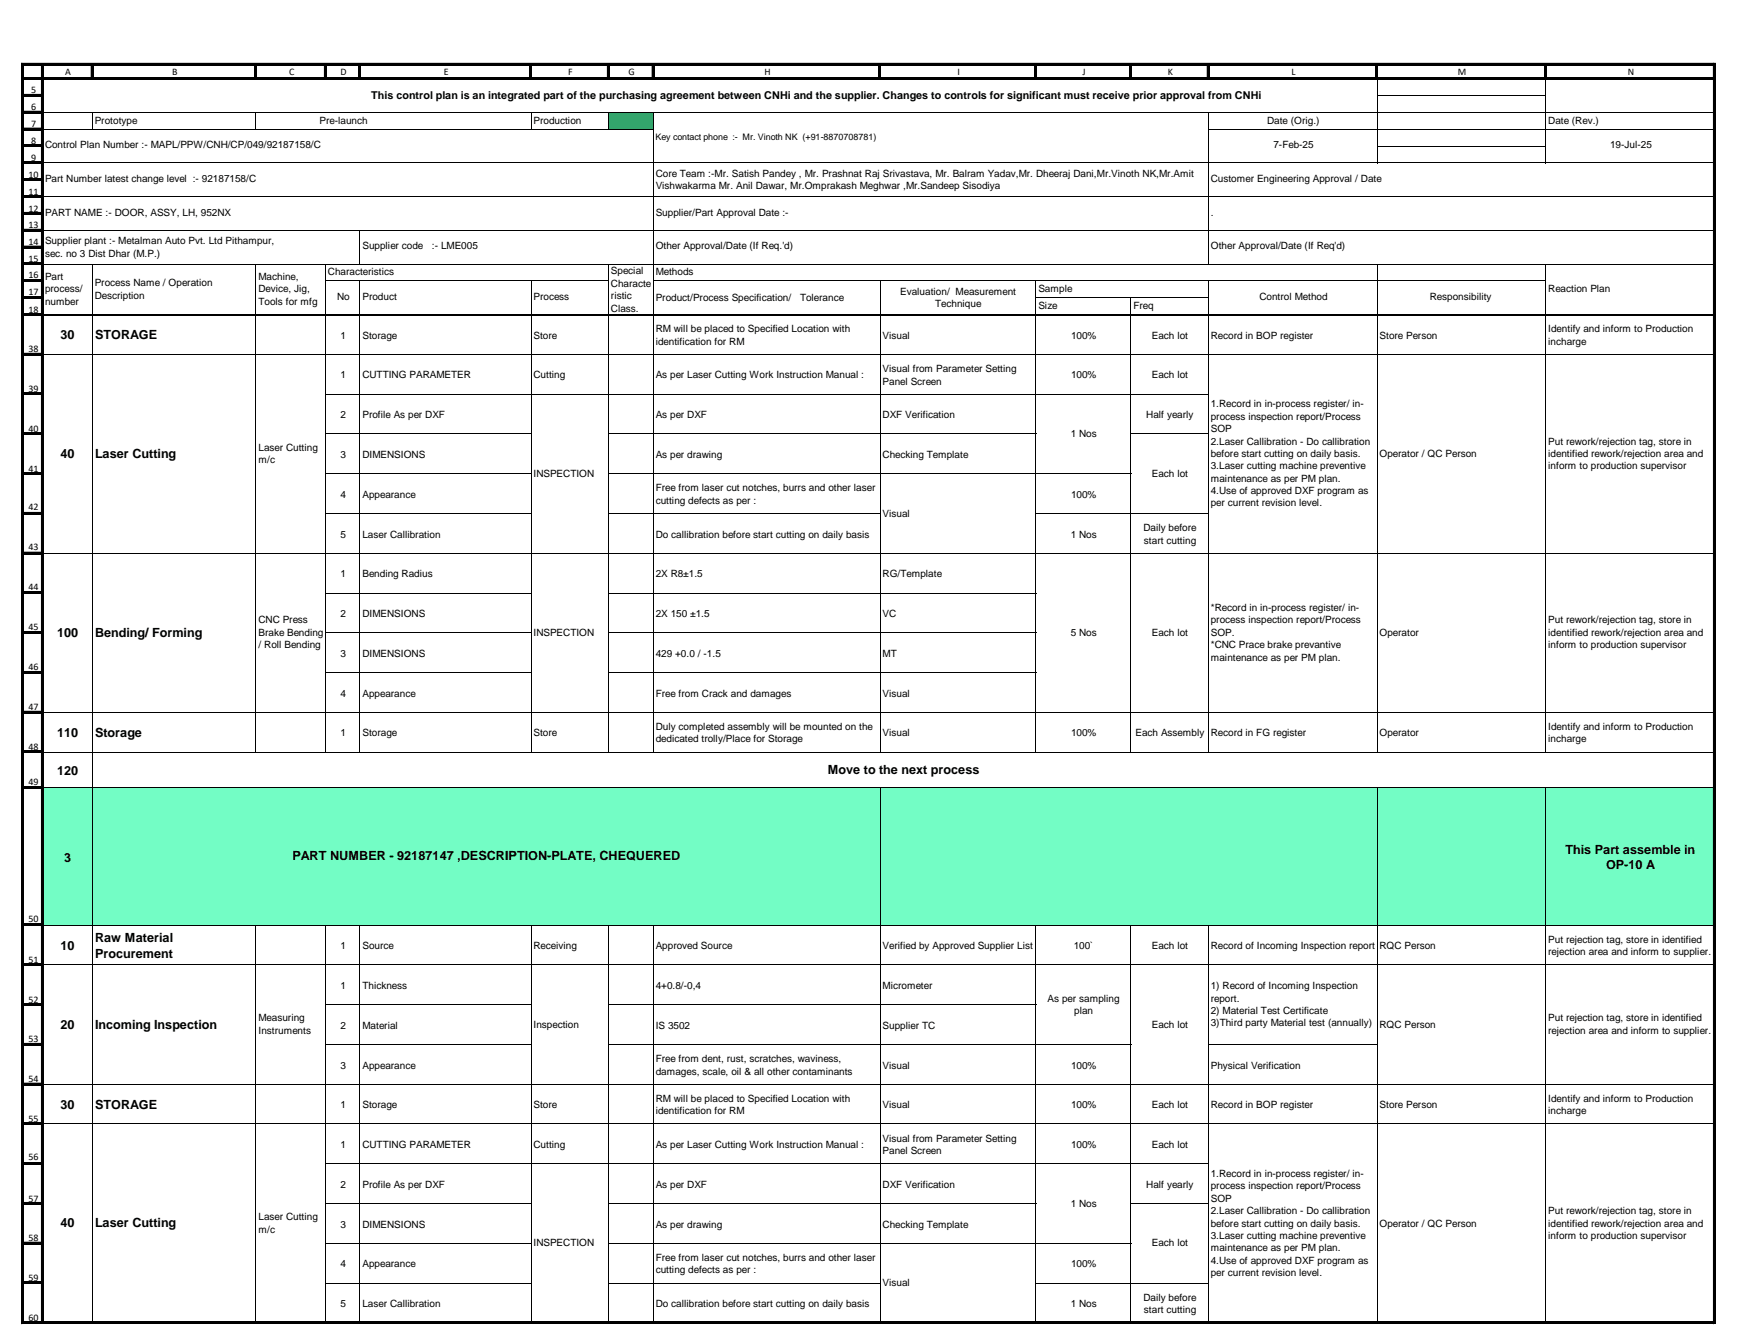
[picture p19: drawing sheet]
<svg xmlns="http://www.w3.org/2000/svg" width="279mm" height="216mm" viewBox="0 0 279 216" stroke-linecap="round" stroke-linejoin="round" font-family="sans-serif">
<defs><g id="words">
<g font-size="2">
<text x="9.7" y="54.6">30</text>
<text x="15.3" y="54.6">STORAGE</text>
<text x="9.7" y="73.6">40</text>
<text x="15.3" y="73.6">Laser Cutting</text>
<text x="9.2" y="102.4">100</text>
<text x="15.3" y="102.4">Bending/ Forming</text>
<text x="9.2" y="118.5">110</text>
<text x="15.3" y="118.5">Storage</text>
<text x="9.2" y="124.6">120</text>
<text x="133.2" y="124.4">Move to the next process</text>
<text x="251.8" y="137.2">This Part assemble in</text>
<text x="10.3" y="138.5">3</text>
<text x="47" y="138.3">PART NUMBER - 92187147 ,DESCRIPTION-PLATE, CHEQUERED</text>
<text x="258.4" y="139.8">OP-10 A</text>
<text x="9.7" y="152.7">10</text>
<text x="15.3" y="151.5">Raw Material</text>
<text x="15.3" y="154">Procurement</text>
<text x="9.7" y="165.3">20</text>
<text x="15.3" y="165.3">Incoming Inspection</text>
<text x="9.7" y="178.3">30</text>
<text x="15.3" y="178.3">STORAGE</text>
<text x="9.7" y="197.3">40</text>
<text x="15.3" y="197.3">Laser Cutting</text>
</g>
<text font-size="1.7" x="59.7" y="15.9">This control plan is an integrated part of the purchasing agreement between CNHi and the supplier. Changes to controls for significant must receive prior approval from CNHi</text>
<g font-size="1.6">
<text x="5" y="15">5</text>
<text x="5" y="17.7">6</text>
<text x="10.5" y="12">A</text>
<text x="27.7" y="12">B</text>
<text x="46.5" y="12">C</text>
<text x="54.8" y="12">D</text>
<text x="71.4" y="12">E</text>
<text x="91.4" y="12">F</text>
<text x="101.1" y="12">G</text>
<text x="123" y="12">H</text>
<text x="154" y="12">I</text>
<text x="174.1" y="12">J</text>
<text x="187.9" y="12">K</text>
<text x="207.7" y="12">L</text>
<text x="234.5" y="12">M</text>
<text x="261.8" y="12">N</text>
<text x="5" y="20.4">7</text>
<text x="5" y="23.2">8</text>
<text x="7.2" y="23.8">Control Plan Number :- MAPL/PPW/CNH/CP/049/92187158/C</text>
<text x="15.2" y="19.9">Prototype</text>
<text x="51.4" y="19.9">Pre-launch</text>
<text x="85.8" y="19.9">Production</text>
<text x="203.8" y="19.9">Date (Orig.)</text>
<text x="204.8" y="23.8">7-Feb-25</text>
<text x="249" y="19.9">Date (Rev.)</text>
<text x="259" y="23.8">19-Jul-25</text>
<text x="4.6" y="28.6">10</text>
<text x="5" y="25.9">9</text>
<text x="7.2" y="29.3">Part Number latest change level :- 92187158/C</text>
<text x="105.5" y="28.4">Core Team :-Mr. Satish Pandey , Mr. Prashnat Raj Srivastava, Mr. Balram Yadav,Mr. Dheeraj Dani,Mr.Vinoth NK,Mr.Amit</text>
<text x="194.8" y="29.3">Customer Engineering Approval / Date</text>
<text x="4.6" y="31.3">11</text>
<text x="4.6" y="34">12</text>
<text x="7.2" y="34.7">PART NAME :- DOOR, ASSY, LH, 952NX</text>
<text x="105.5" y="30.4">Vishwakarma Mr. Anil Dawar, Mr.Omprakash Meghwar ,Mr.Sandeep Sisodiya</text>
<text x="105.5" y="34.7">Supplier/Part Approval Date :-</text>
<text x="194.8" y="34.7">.</text>
<text x="4.6" y="36.7">13</text>
<text x="4.6" y="39.4">14</text>
<text x="7.2" y="39.3">Supplier plant :- Metalman Auto Pvt. Ltd Pithampur,</text>
<text x="7.2" y="41.2">sec. no 3 Dist Dhar (M.P.)</text>
<text x="58.3" y="40.1">Supplier code</text>
<text x="69.5" y="40.1">:- LME005</text>
<text x="105.5" y="40.1">Other Approval/Date (If Req.'d)</text>
<text x="194.8" y="40.1">Other Approval/Date (If Req'd)</text>
<text x="4.6" y="42.1">15</text>
<text x="4.6" y="44.7">16</text>
<text x="4.6" y="47.4">17</text>
<text x="7.2" y="45">Part</text>
<text x="7.2" y="47">process/</text>
<text x="15.2" y="46">Process Name / Operation</text>
<text x="41.6" y="45">Machine,</text>
<text x="41.6" y="47">Device, Jig,</text>
<text x="52.8" y="44.2">Characteristics</text>
<text x="98.3" y="44.1">Special</text>
<text x="98.3" y="46.1">Characte</text>
<text x="105.5" y="44.2">Methods</text>
<text x="144.8" y="47.4">Evaluation/ Measurement</text>
<text x="167" y="47">Sample</text>
<text x="249" y="46.9">Reaction Plan</text>
<text x="4.6" y="50.3">18</text>
<text x="7.2" y="49">number</text>
<text x="15.2" y="48">Description</text>
<text x="41.6" y="49">Tools for mfg</text>
<text x="54.2" y="48.2">No</text>
<text x="58.3" y="48.2">Product</text>
<text x="85.8" y="48.2">Process</text>
<text x="98.3" y="48.1">ristic</text>
<text x="98.3" y="50.1">Class.</text>
<text x="105.5" y="48.4">Product/Process Specification/</text>
<text x="105.5" y="53.4">RM will be placed to Specified Location with</text>
<text x="128.7" y="48.4">Tolerance</text>
<text x="150.4" y="49.4">Technique</text>
<text x="167" y="49.7">Size</text>
<text x="182.3" y="49.7">Freq</text>
<text x="202.6" y="48.2">Control Method</text>
<text x="230" y="48.2">Responsibility</text>
<text x="249" y="53.4">Identify and inform to Production</text>
<text x="4.6" y="56.6">38</text>
<text x="54.7" y="54.4">1</text>
<text x="58.3" y="54.4">Storage</text>
<text x="85.8" y="54.4">Store</text>
<text x="105.5" y="55.4">identification for RM</text>
<text x="142" y="54.4">Visual</text>
<text x="142" y="59.8">Visual from Parameter Setting</text>
<text x="172.3" y="54.4">100%</text>
<text x="185.3" y="54.4">Each lot</text>
<text x="194.8" y="54.4">Record in BOP register</text>
<text x="221.9" y="54.4">Store Person</text>
<text x="249" y="55.4">incharge</text>
<text x="4.6" y="63">39</text>
<text x="54.7" y="60.8">1</text>
<text x="58.3" y="60.8">CUTTING PARAMETER</text>
<text x="85.8" y="60.8">Cutting</text>
<text x="105.5" y="60.8">As per Laser Cutting Work Instruction Manual :</text>
<text x="142" y="61.8">Panel Screen</text>
<text x="172.3" y="60.8">100%</text>
<text x="185.3" y="60.8">Each lot</text>
<text x="194.8" y="65.5">1.Record in in-process register/ in-</text>
<text x="4.6" y="69.4">40</text>
<text x="54.7" y="67.2">2</text>
<text x="58.3" y="67.2">Profile As per DXF</text>
<text x="105.5" y="67.2">As per DXF</text>
<text x="142" y="67.2">DXF Verification</text>
<text x="172.2" y="70.2">1 Nos</text>
<text x="184.4" y="67.2">Half yearly</text>
<text x="194.8" y="67.5">process inspection report/Process</text>
<text x="194.8" y="69.5">SOP</text>
<text x="194.8" y="71.5">2.Laser Callibration - Do callibration</text>
<text x="249" y="71.5">Put rework/rejection tag, store in</text>
<text x="4.6" y="75.8">41</text>
<text x="41.6" y="72.4">Laser Cutting</text>
<text x="41.6" y="74.4">m/c</text>
<text x="54.7" y="73.6">3</text>
<text x="58.3" y="73.6">DIMENSIONS</text>
<text x="85.8" y="76.6">INSPECTION</text>
<text x="105.5" y="73.6">As per drawing</text>
<text x="142" y="73.6">Checking Template</text>
<text x="185.3" y="76.6">Each lot</text>
<text x="194.8" y="73.5">before start cutting on daily basis.</text>
<text x="194.8" y="75.5">3.Laser cutting machine preventive</text>
<text x="194.8" y="77.4">maintenance as per PM plan.</text>
<text x="221.9" y="73.5">Operator / QC Person</text>
<text x="249" y="73.5">identified rework/rejection area and</text>
<text x="249" y="75.5">inform to production supervisor</text>
<text x="4.6" y="82.1">42</text>
<text x="54.7" y="80">4</text>
<text x="58.3" y="80">Appearance</text>
<text x="105.5" y="79">Free from laser cut notches, burrs and other laser</text>
<text x="105.5" y="81">cutting defects as per :</text>
<text x="142" y="83">Visual</text>
<text x="172.3" y="80">100%</text>
<text x="194.8" y="79.4">4.Use of approved DXF program as</text>
<text x="194.8" y="81.4">per current revision level.</text>
<text x="4.6" y="88.5">43</text>
<text x="54.7" y="86.4">5</text>
<text x="58.3" y="86.4">Laser Callibration</text>
<text x="105.5" y="86.4">Do callibration before start cutting on daily basis</text>
<text x="172.2" y="86.4">1 Nos</text>
<text x="183.9" y="85.4">Daily before</text>
<text x="184" y="87.4">start cutting</text>
<text x="4.6" y="94.8">44</text>
<text x="54.7" y="92.8">1</text>
<text x="58.3" y="92.8">Bending Radius</text>
<text x="105.5" y="92.8">2X R8±1.5</text>
<text x="142" y="92.8">RG/Template</text>
<text x="4.6" y="101.2">45</text>
<text x="41.6" y="100.2">CNC Press</text>
<text x="54.7" y="99.2">2</text>
<text x="58.3" y="99.2">DIMENSIONS</text>
<text x="105.5" y="99.2">2X 150 ±1.5</text>
<text x="142" y="99.2">VC</text>
<text x="194.8" y="98.2">*Record in in-process register/ in-</text>
<text x="194.8" y="100.2">process inspection report/Process</text>
<text x="249" y="100.2">Put rework/rejection tag, store in</text>
<text x="4.6" y="107.6">46</text>
<text x="41.6" y="102.2">Brake Bending</text>
<text x="41.6" y="104.2">/ Roll Bending</text>
<text x="54.7" y="105.6">3</text>
<text x="58.3" y="105.6">DIMENSIONS</text>
<text x="85.8" y="102.2">INSPECTION</text>
<text x="105.5" y="105.6">429 +0.0 / -1.5</text>
<text x="142" y="105.6">MT</text>
<text x="172.2" y="102.2">5 Nos</text>
<text x="185.3" y="102.2">Each lot</text>
<text x="194.8" y="102.2">SOP.</text>
<text x="194.8" y="104.2">*CNC Prace brake prevantive</text>
<text x="194.8" y="106.2">maintenance as per PM plan.</text>
<text x="221.9" y="102.2">Operator</text>
<text x="249" y="102.2">identified rework/rejection area and</text>
<text x="249" y="104.2">inform to production supervisor</text>
<text x="54.7" y="112">4</text>
<text x="58.3" y="112">Appearance</text>
<text x="105.5" y="112">Free from Crack and damages</text>
<text x="142" y="112">Visual</text>
<text x="4.6" y="114.2">47</text>
<text x="54.7" y="118.4">1</text>
<text x="58.3" y="118.4">Storage</text>
<text x="85.8" y="118.4">Store</text>
<text x="105.5" y="117.4">Duly completed assembly will be mounted on the</text>
<text x="105.5" y="119.4">dedicated trolly/Place for Storage</text>
<text x="142" y="118.4">Visual</text>
<text x="172.3" y="118.4">100%</text>
<text x="182.7" y="118.4">Each Assembly</text>
<text x="194.8" y="118.4">Record in FG register</text>
<text x="221.9" y="118.4">Operator</text>
<text x="249" y="117.4">Identify and inform to Production</text>
<text x="249" y="119.4">incharge</text>
<text x="4.6" y="120.6">48</text>
<text x="4.6" y="126.2">49</text>
<text x="4.6" y="148.2">50</text>
<text x="4.6" y="154.8">51</text>
<text x="54.7" y="152.6">1</text>
<text x="58.3" y="152.6">Source</text>
<text x="85.8" y="152.6">Receiving</text>
<text x="105.5" y="152.6">Approved Source</text>
<text x="142" y="152.6">Verified by Approved Supplier List</text>
<text x="172.7" y="152.6">100`</text>
<text x="185.3" y="152.6">Each lot</text>
<text x="194.8" y="152.6">Record of Incoming Inspection report</text>
<text x="221.9" y="152.6">RQC Person</text>
<text x="249" y="151.6">Put rejection tag, store in identified</text>
<text x="249" y="153.6">rejection area and inform to supplier.</text>
<text x="4.6" y="161.2">52</text>
<text x="54.7" y="159">1</text>
<text x="58.3" y="159">Thickness</text>
<text x="105.5" y="159">4+0.8/-0,4</text>
<text x="142" y="159">Micrometer</text>
<text x="168.5" y="161">As per sampling</text>
<text x="194.8" y="159">1) Record of Incoming Inspection</text>
<text x="194.8" y="161">report.</text>
<text x="4.6" y="167.6">53</text>
<text x="41.6" y="164.2">Measuring</text>
<text x="41.6" y="166.2">Instruments</text>
<text x="54.7" y="165.4">2</text>
<text x="58.3" y="165.4">Material</text>
<text x="85.8" y="165.2">Inspection</text>
<text x="105.5" y="165.4">IS 3502</text>
<text x="142" y="165.4">Supplier TC</text>
<text x="172.8" y="163">plan</text>
<text x="185.3" y="165.2">Each lot</text>
<text x="194.8" y="163">2) Material Test Certificate</text>
<text x="194.8" y="165">3)Third party Material test (annually)</text>
<text x="221.9" y="165.2">RQC Person</text>
<text x="249" y="164.2">Put rejection tag, store in identified</text>
<text x="249" y="166.2">rejection area and inform to supplier.</text>
<text x="4.6" y="174">54</text>
<text x="54.7" y="171.8">3</text>
<text x="58.3" y="171.8">Appearance</text>
<text x="105.5" y="170.8">Free from dent, rust, scratches, waviness,</text>
<text x="105.5" y="172.8">damages, scale, oil &amp; all other contaminants</text>
<text x="142" y="171.8">Visual</text>
<text x="172.3" y="171.8">100%</text>
<text x="194.8" y="171.8">Physical Verification</text>
<text x="54.7" y="178.2">1</text>
<text x="58.3" y="178.2">Storage</text>
<text x="85.8" y="178.2">Store</text>
<text x="105.5" y="177.2">RM will be placed to Specified Location with</text>
<text x="105.5" y="179.1">identification for RM</text>
<text x="142" y="178.2">Visual</text>
<text x="172.3" y="178.2">100%</text>
<text x="185.3" y="178.2">Each lot</text>
<text x="194.8" y="178.2">Record in BOP register</text>
<text x="221.9" y="178.2">Store Person</text>
<text x="249" y="177.2">Identify and inform to Production</text>
<text x="249" y="179.1">incharge</text>
<text x="4.6" y="180.4">55</text>
<text x="54.7" y="184.6">1</text>
<text x="58.3" y="184.6">CUTTING PARAMETER</text>
<text x="85.8" y="184.6">Cutting</text>
<text x="105.5" y="184.6">As per Laser Cutting Work Instruction Manual :</text>
<text x="142" y="183.5">Visual from Parameter Setting</text>
<text x="142" y="185.5">Panel Screen</text>
<text x="172.3" y="184.6">100%</text>
<text x="185.3" y="184.6">Each lot</text>
<text x="4.6" y="186.5">56</text>
<text x="54.7" y="191">2</text>
<text x="58.3" y="191">Profile As per DXF</text>
<text x="105.5" y="191">As per DXF</text>
<text x="142" y="191">DXF Verification</text>
<text x="184.4" y="191">Half yearly</text>
<text x="194.8" y="189.2">1.Record in in-process register/ in-</text>
<text x="194.8" y="191.2">process inspection report/Process</text>
<text x="4.6" y="193.2">57</text>
<text x="41.6" y="196.2">Laser Cutting</text>
<text x="54.7" y="197.3">3</text>
<text x="58.3" y="197.3">DIMENSIONS</text>
<text x="105.5" y="197.3">As per drawing</text>
<text x="142" y="197.3">Checking Template</text>
<text x="172.2" y="194">1 Nos</text>
<text x="194.8" y="193.2">SOP</text>
<text x="194.8" y="195.2">2.Laser Callibration - Do callibration</text>
<text x="194.8" y="197.2">before start cutting on daily basis.</text>
<text x="221.9" y="197.2">Operator / QC Person</text>
<text x="249" y="195.2">Put rework/rejection tag, store in</text>
<text x="249" y="197.2">identified rework/rejection area and</text>
<text x="4.6" y="199.6">58</text>
<text x="41.6" y="198.2">m/c</text>
<text x="54.7" y="203.7">4</text>
<text x="58.3" y="203.7">Appearance</text>
<text x="85.8" y="200.4">INSPECTION</text>
<text x="105.5" y="202.7">Free from laser cut notches, burrs and other laser</text>
<text x="172.3" y="203.7">100%</text>
<text x="185.3" y="200.4">Each lot</text>
<text x="194.8" y="199.2">3.Laser cutting machine preventive</text>
<text x="194.8" y="201.2">maintenance as per PM plan.</text>
<text x="194.8" y="203.1">4.Use of approved DXF program as</text>
<text x="249" y="199.2">inform to production supervisor</text>
<text x="4.6" y="206">59</text>
<text x="105.5" y="204.7">cutting defects as per :</text>
<text x="142" y="206.8">Visual</text>
<text x="183.9" y="209.1">Daily before</text>
<text x="194.8" y="205.1">per current revision level.</text>
<text x="4.6" y="212.3">60</text>
<text x="54.7" y="210.1">5</text>
<text x="58.3" y="210.1">Laser Callibration</text>
<text x="105.5" y="210.1">Do callibration before start cutting on daily basis</text>
<text x="172.2" y="210.1">1 Nos</text>
<text x="184" y="211.1">start cutting</text>
</g>
<text font-size="1.4" x="105.4" y="22.5">Key contact phone :- Mr. Vinoth NK (+91-8870708781)</text>
</g></defs>
<g fill="none" stroke="#000" stroke-width=".16">
<path d="M3.8 12.5h3.1M3.8 15.2h3.1M3.8 17.9h3.1M6.7 12.8v37.9M3.8 20.6h3.1M3.8 23.3h3.1M3.8 26h3.1M3.8 28.7h3.1M3.8 31.4h3.1M3.8 34.1h3.1M3.8 36.9h3.1M3.8 39.6h3.1"/>
<path d="M3.8 42.3h3.1M3.8 45h3.1M3.8 47.7h3.1M3.8 50.4h3.1"/>
</g>
<g fill="none" stroke="#000" stroke-width=".34">
<path d="M3.8 12.6h3.1M3.8 15.3h3.1M3.8 18h3.1M6.8 12.7v38M3.8 20.7h3.1M3.8 23.5h3.1M3.8 26.2h3.1M3.8 28.9h3.1M3.8 31.6h3.1M3.8 34.3h3.1M3.8 37h3.1M3.8 39.7h3.1"/>
<path d="M3.8 42.4h3.1M3.8 45.1h3.1M3.8 47.8h3.1M3.8 50.6h3.1"/>
</g>
<path d="M3.8 50.7h3.2v.1h-3.2z" fill-rule="evenodd" fill="#fff"/>
<g fill="none" stroke="#000" stroke-width=".16">
<path d="M6.7 10.5v2.2M7 12.5h268.6M14.7 10.5v2.2M41 10.5v2.2M52.2 10.5v2.2M57.7 10.5v2.2M85.2 10.5v2.2M97.7 10.5v2.2M104.9 10.5v2.2M141.4 10.5v2.2M166.5 10.5v2.2M181.7 10.5v2.2"/>
<path d="M194.2 10.5v2.2M221.3 10.5v2.2M248.5 10.5v2.2M275.6 10.5v2.2"/>
</g>
<g fill="none" stroke="#000" stroke-width=".34">
<path d="M6.8 10.5v2.2M6.9 12.6h268.7M14.8 10.5v2.2M41.2 10.5v2.2M52.3 10.5v2.2M57.9 10.5v2.2M85.4 10.5v2.2M97.8 10.5v2.2M105 10.5v2.2M141.5 10.5v2.2M166.6 10.5v2.2M181.9 10.5v2.2"/>
<path d="M194.3 10.5v2.2M221.5 10.5v2.2M248.6 10.5v2.2"/>
</g>
<path d="M97.8 18h7.3v2.8h-7.3z" fill-rule="evenodd" fill="#00b050"/>
<g fill="none" stroke="#000" stroke-width=".16">
<path d="M7 12.7v37.7M7 18.1h268.6M14.8 18.1v2.7M41.2 18.1v2.7M85.4 18.1v2.7M97.9 18.1v2.7M105.1 18.1v32.3M194.4 18.1v24.4M221.5 12.7v13.6M221.6 15.3h27.1M248.6 12.7v13.6M7 20.8h98.1"/>
<path d="M7 26.2h268.6M7 31.6h268.6M7 37h268.6M57.9 37.1v5.4M194.4 20.8h81.2M221.6 23.5h27.1M3.8 50.7h3.1M3.8 56.8h3.1M6.7 50.7v161.8M7 42.4h268.6M14.8 42.5v7.9M41.2 42.5v7.9"/>
<path d="M52.4 42.5v7.9M52.4 45.2h45.5M57.9 45.2v5.2M85.4 45.2v5.2M97.9 42.5v7.9M105.1 45.2h143.6M141.6 45.2v5.2M166.6 45.2v5.2M166.7 47.9h27.7M181.9 47.9v2.5M194.4 45.2v5.2M221.5 42.5v7.9"/>
<path d="M248.6 42.5v7.9M3.8 63.2h3.1M3.8 69.6h3.1M3.8 76h3.1M3.8 82.4h3.1M3.8 88.8h3.1M3.8 95.2h3.1M3.8 101.6h3.1M3.8 107.9h3.1M3.8 114.3h3.1M3.8 120.7h3.1M3.8 126.5h3.1"/>
<path d="M3.8 148.6h3.1M3.8 154.9h3.1M3.8 161.3h3.1M3.8 167.7h3.1M3.8 174.1h3.1M3.8 180.5h3.1M3.8 186.9h3.1M3.8 193.3h3.1M3.8 199.7h3.1M3.8 212.5h3.1M3.8 206.1h3.1"/>
</g>
<path d="M275.8 12.7v37.7M6.9 50.6h269" fill="none" stroke="#000" stroke-width=".3"/>
<g fill="none" stroke="#000" stroke-width=".34">
<path d="M3.8 56.9h3.1M6.8 50.7v161.8M3.8 63.3h3.1M3.8 69.7h3.1M3.8 76.1h3.1M3.8 82.5h3.1M3.8 88.9h3.1M3.8 95.3h3.1M3.8 101.7h3.1M3.8 108.1h3.1M3.8 114.5h3.1M3.8 120.9h3.1"/>
<path d="M3.8 126.6h3.1M3.8 148.7h3.1M3.8 155.1h3.1M3.8 161.5h3.1M3.8 167.9h3.1M3.8 174.3h3.1M3.8 180.7h3.1M3.8 187.1h3.1M3.8 193.5h3.1M3.8 199.8h3.1M3.8 206.2h3.1"/>
</g>
<path d="M6.9 126.6h268.7v22.1h-268.7z" fill-rule="evenodd" fill="#73fdc5"/>
<g fill="none" stroke="#000" stroke-width=".16">
<path d="M275.6 10.2v202.6M275.9 10.2h-272.4v202.6M7 50.7v162M7 57h268.8M14.8 50.7v162M41.2 50.7v70.3M52.4 50.7v70.3M57.9 50.7v70.3M85.4 50.7v70.3M97.9 50.7v70.3M105.1 50.7v70.3M141.6 50.7v70.3"/>
<path d="M166.6 50.7v70.3M181.9 50.7v70.3M194.4 50.7v70.3M221.5 50.7v70.3M248.6 50.7v70.3M275.8 50.7v162M52.4 69.8h33.1M52.4 76.2h33.1M52.4 63.4h142M97.9 69.8h68.8M97.9 76.2h84.1M182 69.8h12.4"/>
<path d="M7 88.9h268.8M52.4 82.5h33.1M52.4 95.3h33.1M97.9 82.5h43.7M97.9 95.3h68.8M166.7 82.5h27.7M7 114.5h268.8M52.4 101.7h33.1M52.4 108.1h33.1M97.9 101.7h68.8M97.9 108.1h68.8M7 120.9h268.8"/>
<path d="M7 126.7h268.8M141.6 126.7v86M221.5 126.7v86M248.6 126.7v86M7 148.7h268.8M7 155.1h268.8M41.2 148.8v63.9M52.4 148.8v63.9M57.9 148.8v63.9M85.4 148.8v63.9M97.9 148.8v63.9M105.1 148.8v63.9"/>
<path d="M166.6 148.8v63.9M181.9 148.8v63.9M194.4 148.8v63.9M7 174.3h268.8M52.4 161.5h33.1M52.4 167.9h33.1M97.9 161.5h68.8M97.9 167.9h84.1M194.4 167.9h27.2M7 180.7h268.8M52.4 193.5h33.1M52.4 199.9h33.1"/>
<path d="M52.4 187.1h142M97.9 193.5h68.8M97.9 199.9h84.1M182 193.5h12.4M3.5 212.5h272.4M7 212.7h268.8M52.4 206.3h33.1M97.9 206.3h43.7M166.7 206.3h27.7"/>
</g>
<path d="M3.5 10.3h272.4M3.6 10.2v202.6M275.8 10.2v202.6M3.5 212.6h272.4" fill="none" stroke="#000" stroke-width=".34"/>
<use href="#words"/>
</svg>
